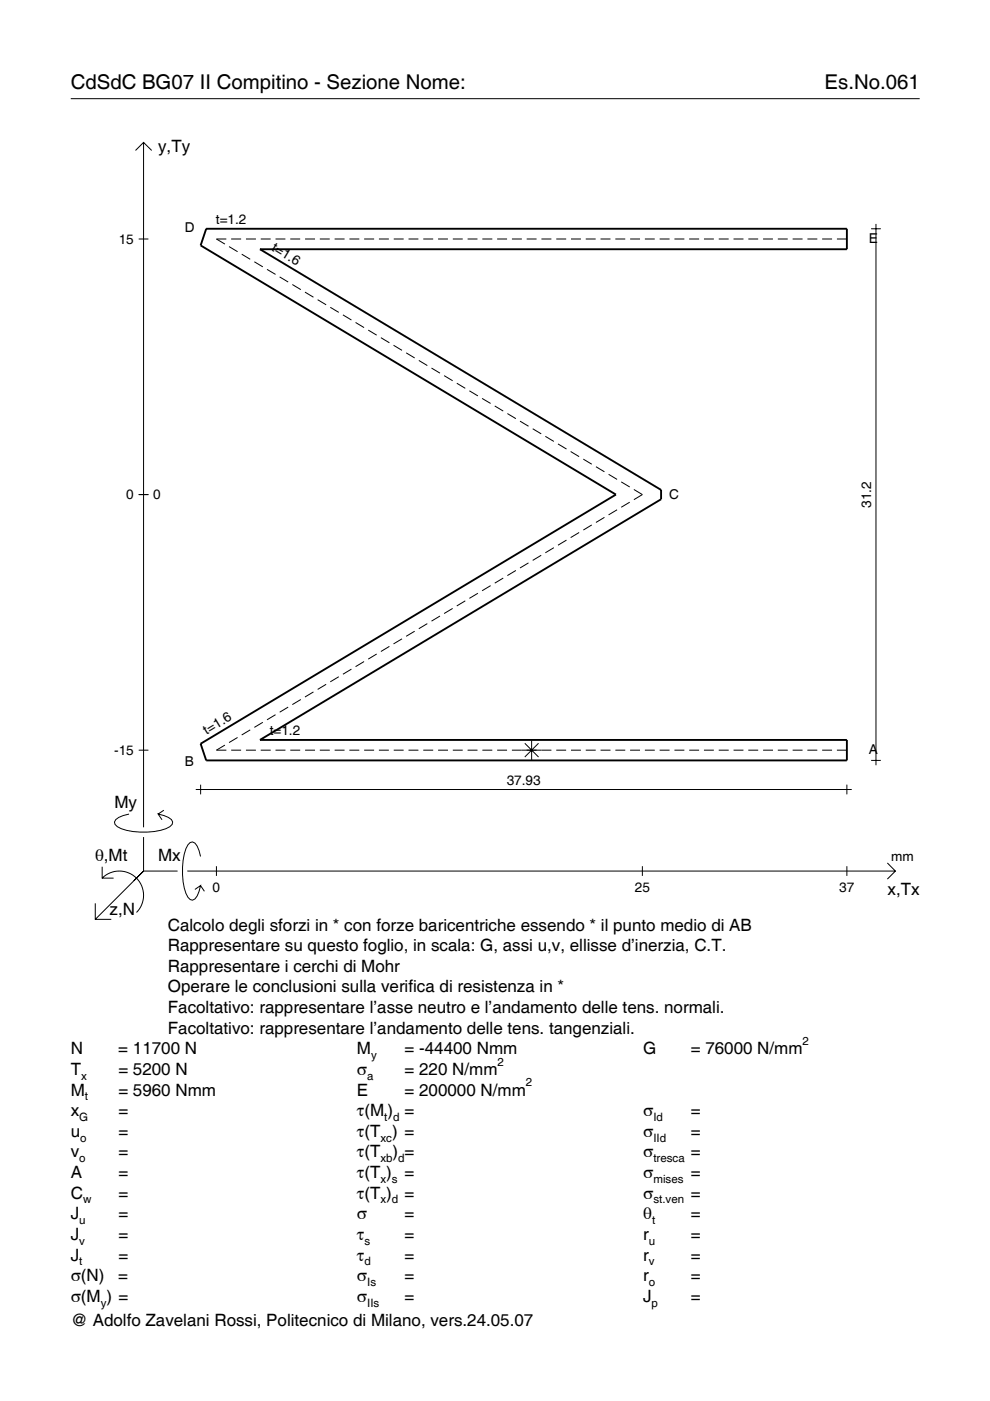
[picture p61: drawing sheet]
<svg xmlns="http://www.w3.org/2000/svg" width="210mm" height="297mm" viewBox="0 0 210 297" stroke-linecap="round" stroke-linejoin="round" font-family="sans-serif">
<defs><g id="words">
<g font-size="4.3">
<text x="15" y="18.9">CdSdC BG07 II Compitino - Sezione Nome:</text>
<text x="174.8" y="18.9">Es.No.061</text>
</g>
<g font-size="3.6">
<text x="33.5" y="32.3">y,Ty</text>
<text x="24.3" y="171.3">My</text>
<text x="20.1" y="182.6">θ,Mt</text>
<text x="33.5" y="182.6">Mx</text>
<text x="188.2" y="189.8">x,Tx</text>
<text x="23.2" y="193.9">z,N</text>
<text x="35.6" y="197.3">Calcolo degli sforzi in * con forze baricentriche essendo * il punto medio di AB</text>
<text x="35.6" y="201.7">Rappresentare su questo foglio, in scala: G, assi u,v, ellisse d’inerzia, C.T.</text>
<text x="35.6" y="206">Rappresentare i cerchi di Mohr</text>
<text x="35.6" y="210.4">Operare le conclusioni sulla verifica di resistenza in *</text>
<text x="35.6" y="214.8">Facoltativo: rappresentare l’asse neutro e l’andamento delle tens. normali.</text>
<text x="35.6" y="219.2">Facoltativo: rappresentare l’andamento delle tens. tangenziali.</text>
<text x="15" y="223.5">N</text>
<text x="15" y="227.9">T</text>
<text x="25.1" y="223.5">= 11700 N</text>
<text x="25.1" y="227.9">= 5200 N</text>
<text x="75.7" y="227.9">σ</text>
<text x="75.7" y="223.5">M</text>
<text x="85.8" y="223.5">= -44400 Nmm</text>
<text x="85.8" y="227.9">= 220 N/mm</text>
<text x="136.4" y="223.5">G</text>
<text x="146.5" y="223.5">= 76000 N/mm</text>
<text x="15" y="232.3">M</text>
<text x="25.1" y="232.3">= 5960 Nmm</text>
<text x="75.7" y="232.3">E</text>
<text x="85.8" y="232.3">= 200000 N/mm</text>
<text x="15" y="236.7">x</text>
<text x="25.1" y="236.7">=</text>
<text x="75.7" y="236.7">τ(M ) =</text>
<text x="136.4" y="236.7">σ</text>
<text x="146.5" y="236.7">=</text>
<text x="15" y="241">u</text>
<text x="15" y="245.4">v</text>
<text x="25.1" y="241">=</text>
<text x="25.1" y="245.4">=</text>
<text x="75.7" y="241">τ(T ) =</text>
<text x="75.7" y="245.4">τ(T</text>
<text x="83.3" y="245.4">) =</text>
<text x="136.4" y="241">σ</text>
<text x="136.4" y="245.4">σ</text>
<text x="146.5" y="241">=</text>
<text x="146.5" y="245.4">=</text>
<text x="15" y="249.8">A</text>
<text x="25.1" y="249.8">=</text>
<text x="75.7" y="249.8">τ(T )</text>
<text x="85.8" y="249.8">=</text>
<text x="136.4" y="249.8">σ</text>
<text x="146.5" y="249.8">=</text>
<text x="15" y="254.2">C</text>
<text x="25.1" y="254.2">=</text>
<text x="75.7" y="254.2">τ(T )</text>
<text x="85.8" y="254.2">=</text>
<text x="136.4" y="254.2">σ</text>
<text x="146.5" y="254.2">=</text>
<text x="15" y="258.5">J</text>
<text x="15" y="262.9">J</text>
<text x="25.1" y="258.5">=</text>
<text x="25.1" y="262.9">=</text>
<text x="75.7" y="258.5">σ</text>
<text x="75.7" y="262.9">τ</text>
<text x="85.8" y="258.5">=</text>
<text x="85.8" y="262.9">=</text>
<text x="136.4" y="258.5">θ</text>
<text x="136.4" y="262.9">r</text>
<text x="146.5" y="258.5">=</text>
<text x="146.5" y="262.9">=</text>
<text x="15" y="267.3">J</text>
<text x="25.1" y="267.3">=</text>
<text x="75.7" y="267.3">τ</text>
<text x="85.8" y="267.3">=</text>
<text x="136.4" y="267.3">r</text>
<text x="146.5" y="267.3">=</text>
<text x="15" y="271.7">σ(N)</text>
<text x="25.1" y="271.7">=</text>
<text x="75.7" y="271.7">σ</text>
<text x="85.8" y="271.7">=</text>
<text x="136.4" y="271.7">r</text>
<text x="146.5" y="271.7">=</text>
<text x="15" y="276">σ(M ) =</text>
<text x="15" y="281.2">@ Adolfo Zavelani Rossi, Politecnico di Milano, vers.24.05.07</text>
<text x="75.7" y="276">σ</text>
<text x="85.8" y="276">=</text>
<text x="136.4" y="276">J</text>
<text x="146.5" y="276">=</text>
</g>
<g font-size="2.9">
<text x="45.8" y="47.5">t=1.2</text>
<text x="25.2" y="51.7">15</text>
<text x="39.2" y="49.1">D</text>
<text x="57.4" y="53" transform="rotate(31 57.4 53)">t=1.6</text>
<text x="184.2" y="51.6">E</text>
<text x="26.8" y="105.9">0</text>
<text x="32.5" y="105.9">0</text>
<text x="141.9" y="105.8">C</text>
<text x="184.7" y="107.7" transform="rotate(-90 184.7 107.7)">31.2</text>
<text x="43.8" y="155.7" transform="rotate(-31 43.8 155.7)">t=1.6</text>
<text x="57.2" y="155.9">t=1.2</text>
<text x="24.2" y="160.1">-15</text>
<text x="184.2" y="160">A</text>
<text x="39.2" y="162.4">B</text>
<text x="107.4" y="166.4">37.93</text>
<text x="189" y="182.6">mm</text>
<text x="45.1" y="189.1">0</text>
<text x="134.6" y="189.1">25</text>
<text x="178" y="189.1">37</text>
</g>
<g font-size="2.4">
<text x="170.2" y="221.5">2</text>
<text x="78.7" y="224.5">y</text>
<text x="105.5" y="225.9">2</text>
<text x="17.2" y="228.9">x</text>
<text x="18" y="233.3">t</text>
<text x="77.9" y="228.9">a</text>
<text x="111.5" y="230.3">2</text>
<text x="16.8" y="237.7">G</text>
<text x="81.5" y="237.7">t d</text>
<text x="138.5" y="237.7">Id</text>
<text x="17" y="242">o</text>
<text x="80.7" y="242">xc</text>
<text x="138.5" y="242">IId</text>
<text x="16.8" y="246.4">o</text>
<text x="80.7" y="246.4">xb d</text>
<text x="80.7" y="250.8">x s</text>
<text x="138.5" y="246.4">tresca</text>
<text x="138.5" y="250.8">mises</text>
<text x="17.6" y="255.2">w</text>
<text x="80.7" y="255.2">x d</text>
<text x="138.5" y="255.2">st.ven</text>
<text x="16.8" y="259.5">u</text>
<text x="16.8" y="263.9">v</text>
<text x="77.3" y="263.9">s</text>
<text x="137.6" y="263.9">u</text>
<text x="138.2" y="259.5">t</text>
<text x="16.8" y="268.3">t</text>
<text x="77.3" y="268.3">d</text>
<text x="137.6" y="268.3">v</text>
<text x="77.9" y="272.7">Is</text>
<text x="137.6" y="272.7">o</text>
<text x="21.4" y="277">y</text>
<text x="77.9" y="277">IIs</text>
<text x="138.2" y="277">p</text>
</g>
</g></defs>
<g fill="none" stroke="#000" stroke-width=".21">
<path d="M15 20.9h180M28.7 31.9l1.7-1.7 1.8 1.7M30.4 30.2v145.2M29.4 50.7h2.1M48 50.7h-2.1l1.8 1.1M48.6 52.3l1.8 1.1M49 50.7h2.1M51.2 53.9l1.8 1.1M52.1 50.7h2.2M53.9 55.5l1.8 1.1M55.3 50.7h2.1M56.6 57.1l1.8 1.1"/>
<path d="M58.4 50.7h2.1M59.3 58.7l1.8 1.1M61.5 50.7h2.1M64.7 50.7h2.1M67.8 50.7h2.1M70.9 50.7h2.1M74.1 50.7h2.1M77.2 50.7h2.1M80.3 50.7h2.1M83.5 50.7h2.1M86.6 50.7h2.1M89.7 50.7h2.1"/>
<path d="M92.9 50.7h2.1M96 50.7h2.1M99.1 50.7h2.1M102.3 50.7h2.1M105.4 50.7h2.1M108.5 50.7h2.1M111.7 50.7h2.1M114.8 50.7h2.1M117.9 50.7h2.1M121.1 50.7h2.1M124.2 50.7h2.1M127.3 50.7h2.1"/>
<path d="M130.5 50.7h2.1M133.6 50.7h2.1M136.7 50.7h2.1M139.9 50.7h2.1M143 50.7h2.1M146.1 50.7h2.1M149.3 50.7h2.1M152.4 50.7h2.1M155.5 50.7h2.1M158.7 50.7h2.1M161.8 50.7h2.1M164.9 50.7h2.1"/>
<path d="M168.1 50.7h2.1M171.2 50.7h2.1M174.3 50.7h2.1M177.4 50.7h2.2M184.7 48.5h2.1M185.7 47.5v114.8M62 60.3l1.8 1.1M64.7 61.9l1.8 1.1M67.3 63.5l1.8 1.1M70 65.2l1.8 1M72.7 66.8l1.8 1M75.4 68.4l1.8 1.1"/>
<path d="M78.1 70l1.8 1.1M80.8 71.6l1.8 1.1M83.4 73.2l1.8 1.1M86.1 74.8l1.8 1.1M88.8 76.4l1.8 1.1M91.5 78l1.8 1.1M94.2 79.6l1.8 1.1M96.8 81.3l1.8 1M99.5 82.9l1.8 1M102.2 84.5l1.8 1M104.9 86.1l1.8 1.1M107.6 87.7l1.8 1.1"/>
<path d="M110.3 89.3l1.8 1.1M112.9 90.9l1.8 1.1M115.6 92.5l1.8 1.1M118.3 94.1l1.8 1.1M121 95.7l1.8 1.1M123.7 97.3l1.8 1.1M126.4 99l1.8 1M29.4 104.9h2.1M112.1 119.3l-1.8 1.1M114.7 117.7l-1.8 1.1M117.4 116.1l-1.8 1.1M120.1 114.5l-1.8 1.1"/>
<path d="M122.8 112.9l-1.8 1.1M125.5 111.3l-1.8 1.1M128.2 109.7l-1.8 1.1M129 100.6l1.8 1M130.8 108.1l-1.8 1.1M131.7 102.2l1.8 1.1M133.5 106.5l-1.8 1.1M134.4 103.8l1.8 1.1-1.8 1M79.9 138.7l-1.8 1M82.6 137.1l-1.8 1M85.2 135.4l-1.8 1.1M87.9 133.8l-1.8 1.1"/>
<path d="M90.6 132.2l-1.8 1.1M93.3 130.6l-1.8 1.1M96 129l-1.8 1.1M98.6 127.4l-1.8 1.1M101.3 125.8l-1.8 1.1M104 124.2l-1.8 1.1M106.7 122.6l-1.8 1M109.4 121l-1.8 1M29.4 159.1h2.1M47.7 158l-1.8 1.1h2.1M49 159.1h2.1M50.4 156.4l-1.8 1"/>
<path d="M52.1 159.1h2.2M53 154.8l-1.8 1M55.3 159.1h2.1M55.7 153.1l-1.8 1.1M58.4 159.1h2.1M58.4 151.5l-1.8 1.1M61.1 149.9l-1.8 1.1M61.5 159.1h2.1M63.8 148.3l-1.8 1.1M64.7 159.1h2.1M66.5 146.7l-1.8 1.1M67.8 159.1h2.1"/>
<path d="M69.1 145.1l-1.8 1.1M70.9 159.1h2.1M71.8 143.5l-1.8 1.1M74.1 159.1h2.1M74.5 141.9l-1.8 1.1M77.2 140.3l-1.8 1M77.2 159.1h2.1M80.3 159.1h2.1M83.5 159.1h2.1M86.6 159.1h2.1M89.7 159.1h2.1M92.9 159.1h2.1"/>
<path d="M96 159.1h2.1M99.1 159.1h2.1M102.3 159.1h2.1M105.4 159.1h2.1M108.5 159.1h8.4M111.3 157.6l2.9 2.9M112.7 157v4.1M114.2 157.6l-2.9 2.9M117.9 159.1h2.1M121.1 159.1h2.1M124.2 159.1h2.1M127.3 159.1h2.1"/>
<path d="M130.5 159.1h2.1M133.6 159.1h2.1M136.7 159.1h2.1M139.9 159.1h2.1M143 159.1h2.1M146.1 159.1h2.1M149.3 159.1h2.1M152.4 159.1h2.1M155.5 159.1h2.1M158.7 159.1h2.1M161.8 159.1h2.1M164.9 159.1h2.1"/>
<path d="M168.1 159.1h2.1M171.2 159.1h2.1M174.3 159.1h2.1M177.4 159.1h2.2M27.3 172.6a3.6 3.6 0 0 0-3 1.7l.1 .5a5.7 5.7 0 0 0 3.8 1.5 13.3 13.3 0 0 0 7.8-1l.5-.5 .1-.5a3.6 3.6 0 0 0-3.1-1.7l.8 1.2M30.4 177.5v7.2M34.7 171.8l-1.2 .8M41.5 167.4h139.1M42.5 166.4v2M179.6 166.4v2M184.7 161.2h2.1M20.2 191.5v3.4h3.4"/>
<path d="M21.7 186.2a5.1 5.1 0 0 1 7.2 0 5.1 5.1 0 0 1 0 7.3M21.7 183.8v2.4h2.4M30.4 184.7l-10.2 10.2M30.4 184.7l-2 2M30.4 184.7h7.2M39.7 184.7h150.1M42.5 181.6a3.6 3.6 0 0 0-1.7-3.1l-.5 .1a5.7 5.7 0 0 0-1.5 3.8 13.3 13.3 0 0 0 1 7.8l.5 .5 .5 .2a3.6 3.6 0 0 0 1.7-3.1l-1.2 .8M42.5 187.8l.8 1.2M45.9 183.7v2M136.2 183.7v2M179.6 183.7v2M188.1 183l1.7 1.7-1.7 1.7"/>
</g>
<path d="M43.7 48.5h135.9v4.3h-124.5l85.1 51.1v2l-85.1 51h124.5v4.3h-135.9l-1.2-3.5 88.1-52.8-88.1-52.9z" fill="none" stroke="#000" stroke-width=".4"/>
<use href="#words"/>
</svg>
